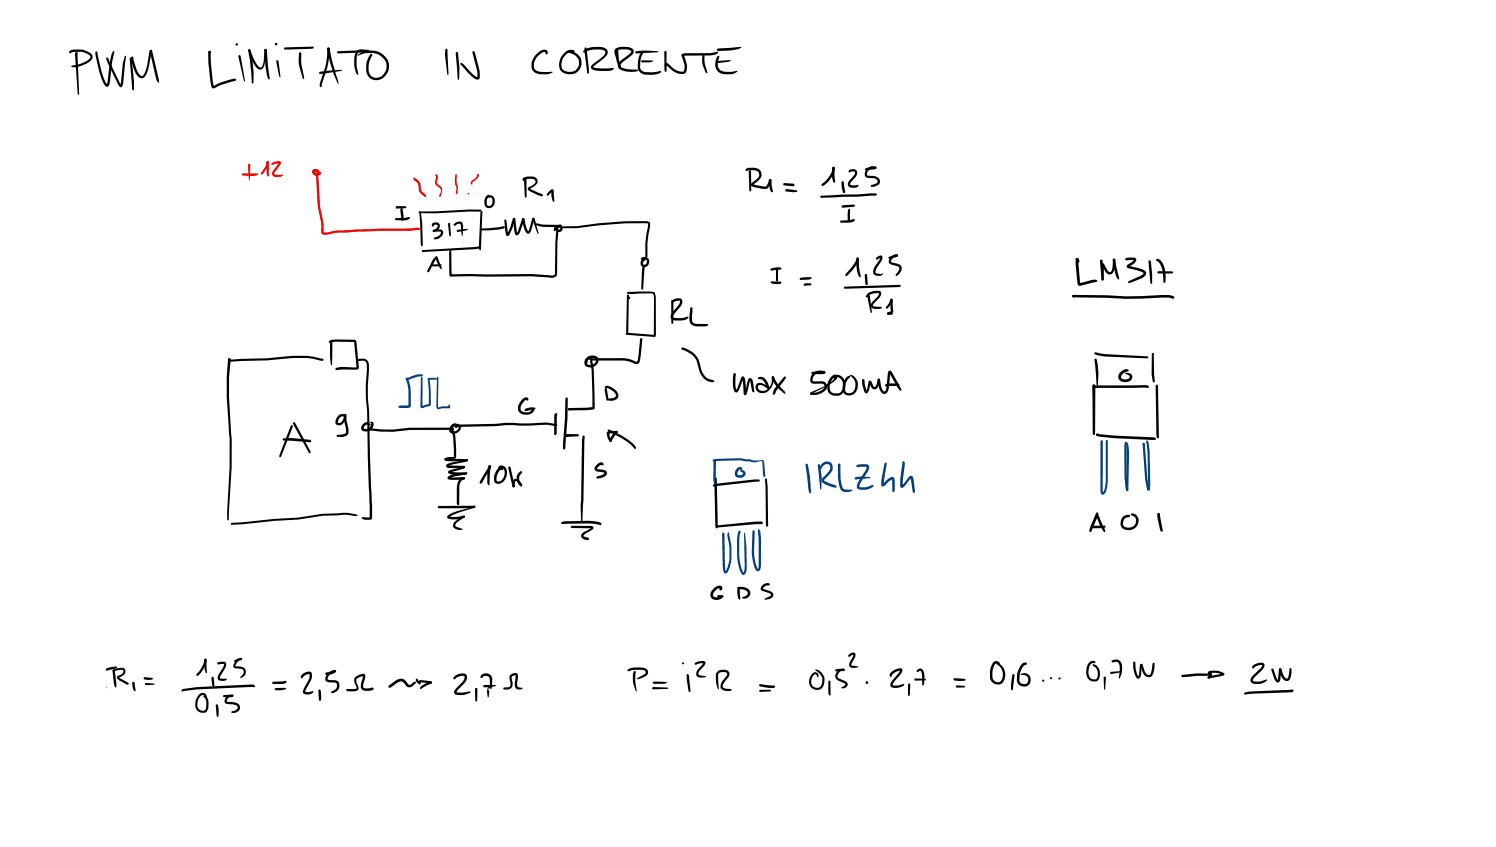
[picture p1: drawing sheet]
<svg xmlns="http://www.w3.org/2000/svg" width="449mm" height="254mm" viewBox="0 0 449 254" stroke-linecap="round" stroke-linejoin="round" font-family="sans-serif">
<g fill="#000">
<path d="M20.9 15.3l1.3-.4 2.1-.1a5.4 5.4 0 0 1 3.2 1.5 1.42 1.42 0 0 1-.5 2.1 7.9 7.9 0 0 1-5.5 1.7l-.2-.2 .2-.2a9.6 9.6 0 0 0 5.3-2.1l.3-.5-.1-.4-1.8-1-.9-.2-2.1 .1-1.2 .4-.3-.3zM22.7 15.7l.3-.1 .4 .3-.2 .3 .5 12-.2 .3-.2-.3-.8-11.9zM28.7 15.5l.2-.1 .3 .3a31.9 31.9 0 0 0 2.4 8.8l.6 .9h-.2l.3-.9 .7-6.1 .4-2 .7-1.1 .2 .2-.6 3-.8 6.6a.83 .83 0 0 1-.8 .9 .83 .83 0 0 1-.9-.8 24.5 24.5 0 0 1-2.6-9.4zM31.9 17.3l.5 .1 4 8.1-.3 .1 .7-6.7 .7-2.1 .3 .1-.8 8-.3 .9-.3 .3h-.4l-.6-.7-3.1-6.5-.5-1.3zM39 17.3l.2-.1 .3 .3 .7 6.9v2.4l-.3 .3-.3-.6zM39.4 17l.3-.1 .3 .3 .8 3.3 .8 1.6 1 .7 .6-.6a14.6 14.6 0 0 0 1.5-6.2l.2-.9 .4-.2 .3 .4-.2 .8a17 17 0 0 1-1.6 6.4l-.3 .4a1.32 1.32 0 0 1-2.2-.1l-.3-.3a10.6 10.6 0 0 1-1.7-4.6zM45 15l.4-.1 .2 .3 2.1 8.9-.1 .7-.7-1-2-8.5zM62.6 15.3l.5 .1 .1 .7-.5-.1zM62.7 15.3h.4l.1 .3-.2 .3-.5-.3zM62.5 15.4h.6l.1 .3a40.3 40.3 0 0 0 .9 10.1h-.1a15.9 15.9 0 0 1 6.1-2.2h.4l.3 .3-.6 .4a18.4 18.4 0 0 0-5.9 2.2h-.5l-.4-.5a38.2 38.2 0 0 1-1-10.3zM71.6 16.6l.2-.1 .4 .3 1.3 7.4-.2 .3-1.8-7.6zM74.5 14.8l.2-.1 .4 .3a29.6 29.6 0 0 1 .9 9.9l-.2 .2-.3-.3a46.3 46.3 0 0 0-1.1-9.8z"/>
<path d="M74.7 15l.5 .1a10.2 10.2 0 0 0 2.6 5l.6 .1 .5-.9 .4-4.4 .4-.2 .3 .3-.5 3.5-.5 1.8a1.12 1.12 0 0 1-1.9 .1 9.6 9.6 0 0 1-2.4-5.4zM79.4 14.8l.3-.1 .3 .3 .4 4.8 .5 3.8-.2 .2-.3-.2a21.4 21.4 0 0 1-1.1-8.5zM82.9 18.1l.3-.1 .3 .3 .6 4.4-.1 .5-.3-.4zM85.3 14.3l8.5-.3 .3 .3-.7 .3-7.9 .3-.2-.1zM89.8 15.7h.5l.1 .3a18.1 18.1 0 0 0 .9 7.4l-.3 .3-.2-.1a13.2 13.2 0 0 1-1.1-7.6zM98.3 14.4l.2-.1 .3 .2a58.7 58.7 0 0 0 2.8 10.4l-.3 .1a32.4 32.4 0 0 1-3.1-10.3zM101.2 15.5l9-.5 .6 .2-.4 .4-.6 .1-8.4 .3-.2-.1zM110.3 15.2l.2-.2 .2 .3-.2 .1zM107 15.3l1.2-.5 2.5 .2v.2l-.3 .2a2.34 2.34 0 0 0-2.1-.2l-.9 .7-.4 1.1a11 11 0 0 0 .4 5l-.1 .4-.3-.2a8.5 8.5 0 0 1-.4-6.2zM107.3 16.5a5.8 5.8 0 0 1 9.3 2.3 3.9 3.9 0 0 1-1.1 4.2 3.9 3.9 0 0 1-4.3 .6l-.5-.5a3.3 3.3 0 0 1-.9-2.2l.1-1.9 .3-1.1 .8-1.6 .3-.2 .4 .4a7 7 0 0 0-1 5.2 2.4 2.4 0 0 0 4.1 .9 3.8 3.8 0 0 0-1.7-6.4 7.3 7.3 0 0 0-5.7 .5zM133.7 14.7h.4l.1 .2 .3 7.4-.1 .2-.2-.2-.7-5.8zM136.8 15.7l.2-.1 .4 .3a34 34 0 0 1 .3 7.8l-.2 .3-.2-.3z"/>
<path d="M138.1 19l.9 .2 2.8 3 1.5 1-.2-2.2-1.4-5.2 .1-.4h.5l1.5 5.4 .1 2.4a.84 .84 0 0 1-.6 .7 .84 .84 0 0 1-.9-.3l-2.2-2-2-2.2zM160.9 16.3l1.1-1a1.27 1.27 0 0 1 1.3-.5 1.27 1.27 0 0 1 1 1l-.4 .5-.2-.1-.2-.6-.6 .1a4.9 4.9 0 0 0-2.7 3.2v1.5l.7 .8 1.2 .3h3.5v.3a6.5 6.5 0 0 1-4.8 .2 2.12 2.12 0 0 1-1.4-2 4.6 4.6 0 0 1 1.5-3.7zM169.2 16l1-.8 .7-.2h1.2l.3 .4-.1 .2a2.98 2.98 0 0 0-3.5 2.1 3.1 3.1 0 0 0-.1 3l.6 .5a3.6 3.6 0 0 0 3.1 .1 2.82 2.82 0 0 0 .8-4 5.6 5.6 0 0 0-2.7-1.6 3 3 0 0 1 3.7 1.9 3.5 3.5 0 0 1-1.7 4.4 3.5 3.5 0 0 1-4.6-1.3 4.6 4.6 0 0 1 1.3-4.7zM175 15.2l.4-.3a7.9 7.9 0 0 1 5.3-.7 1.52 1.52 0 0 1 1.6 1.7l-.2 .6-.8 .8-3.4 2.8 2.2 .4 3.9-.1 .2 .1-.8 .6-1 .2a10.6 10.6 0 0 1-4.5-.4 .84 .84 0 0 1-.6-.6 .84 .84 0 0 1 .3-.9l.3-.2a10.2 10.2 0 0 0 3.5-2.9l.2-.5-.2-.5-1.1-.4h-2.7l-2.4 .9-.3-.3zM175.4 14.3l.2-.1 .4 .3 .6 6v1.3l-.2 .3-.3-.3-.7-5.7zM184.8 14.6l.3-.1 .3 .3 .3 3.1 .5 2.5-.2 .3-.4-.3a13 13 0 0 1-.9-5.5zM190.6 15.4l2.7-.3 4.2 .4-6.6 .5-.3-.1zM192.4 18.2l3.5 .1-1.1 .4h-2.2l-.3-.3zM192.3 15.7l.3-.2 .3 .4a7.6 7.6 0 0 0-.8 4.8l.7 .6 .9 .3h2.7l1.7-.4 .2 .3-1.3 .8-3.4 .1a2.32 2.32 0 0 1-2.3-2.3l.3-2.7zM199.4 15.4h.5l.1 .2-.1 5.7-.3 .2-.3-.6zM210.8 16.3h.5v1.2a8.8 8.8 0 0 0 .8 3.9v.6l-.5-.4a7.3 7.3 0 0 1-.9-5.1zM215.1 18.4l3.3-.4 .8 .2-.7 .3-3.1 .4-.3-.1z"/>
<path d="M215.1 14.7l7.1-.6 .1 .3a17.4 17.4 0 0 1-6.9 .9l-.3-.1zM215.1 16.9l.3-.2 .4 .5a4.3 4.3 0 0 0-.4 3l.6 .8 1.1 .5h2.3l1.6-.3 .2 .2-1.3 .8-2.4 .1a3.1 3.1 0 0 1-2.7-4.5zM98.3 14.3l.5 .1 .1 .2a26.6 26.6 0 0 1-2.4 10.7v.6l-.3 .3-.3-.3v-.7a26.4 26.4 0 0 0 2.2-10.6zM95.8 21.6l1.8-.3 4.9-.4 .1 .2-.4 .2-6.1 .9-.3-.1zM184.6 14.7l1.1-.6h2.4a1.64 1.64 0 0 1 2 1.3l-.5 1.1-3.3 2.6-.2 .6 .3 .5a7.5 7.5 0 0 0 4.4 .7 .38 .38 0 0 1 .4-.1 .38 .38 0 0 1 .2 .3l-.1 .1a6.8 6.8 0 0 1-5.3-.4l-.6-.7a1.42 1.42 0 0 1 .4-1.5l3.3-2.7 .2-.6-1-.4-1.6-.1-1.7 .5 .1 1.5 1.1 3.6-.2 .2-.2-.2a6.3 6.3 0 0 0-1.1-3.4 1.99 1.99 0 0 1-.2-2.2zM185.8 20.2h.4v.4h-.4zM199.5 19l.4-.2 .4 .2a6.3 6.3 0 0 0 4.3 2.5l.6-.3 .1-1.4-.9-3.1 .2-.5 .9-.2 7.4-.1 2.4-.3v.3l-.5 .4-1.9 .3-7.9 .2 .1-.3 .9 2.6v1.9a1.3 1.3 0 0 1-1.4 1.2 7.8 7.8 0 0 1-4.8-2.7l.2-.2-.1 2.1-.3 .1-.2-.2zM192.3 77.3a1.48 1.48 0 0 1 2 .2 1.48 1.48 0 0 1 0 2 1.48 1.48 0 0 1-1.9 .2l-.3-.7a1.16 1.16 0 0 1 1.4-1.4v.5l-.4 .1-.2 .5 .2 .7 .7-.3 .2-.9-.6-.4h-1.1zM188.2 87.6l1.5-.1a20.9 20.9 0 0 1 6.2 0l.5 .3 .3 1.5v11.5l-.4 .2-8.5-.7v-.4l.3-.1 8.2 .6-.2 .2 .1-11.3-.4-1.2a19.4 19.4 0 0 0-6 .1l-1.5-.1zM188.2 88.4l.3 .1v.4h-.4zM188.1 88.5a.5 .5 0 0 1 .6 .6l-.1-.1h.2a.38 .38 0 0 1 .2 .4 .38 .38 0 0 1-.2 .3l-.5-.4zM188.1 88.6l.2-.2 .3 .3-.2 11.1-.3 .6-.3-.3 .2-.3-.2 .2z"/>
<path d="M192.8 80l.3-.3 .3 .4-.5 6.5-.3 .3-.3-.3 .3-5.6zM201.8 90l1-.5a1.59 1.59 0 0 1 1.6 .2l.3 .7-.2 .9-2.4 3-.2 .8 2.1 .3 2.2-.5 .3 .3-1.2 .8-2.7 .1a1.27 1.27 0 0 1-1.4-.7 1.27 1.27 0 0 1 .3-1.5l2-2.3 .5-1-.1-.4h-.8l-1.3 .5-.3-.3zM201.4 90h.5l.1 .3v6.5l-.3 .3-.3-.3zM207.2 92.3h.4v.4h-.4zM207.2 92.3h.4a2.58 2.58 0 0 1 0 2.1v1.8a1.17 1.17 0 0 0 1.2 .9h3.3l.3 .4-.2 .2-.8 .2h-2.6a1.89 1.89 0 0 1-2-1.6v-1.9zM68.5 107.5h.6l-.1 .9h-.4zM68.8 108l3.4-.4 7.9-.2 7.4-.7a26.4 26.4 0 0 1 9.3 .9l.3 .3-.5 .3a23.8 23.8 0 0 0-9-.8l-7.5 .7-7.8 .2-3.3 .3-.3-.3zM68.5 107.5h.6l.1 .3a109.1 109.1 0 0 0 .3 23.9v8.5l-.9 15.7-.2 .2-.2-.2-.1-2.4 .8-13.3a239.8 239.8 0 0 0-.9-21.1v-6.2zM98.7 102.3l.7-.4 1.5-.1 5.4 .1 .4 .1 .2 .6 .7 7.5-.1 .5-.6 .3-6 .1-.2-.1v-.5a10.1 10.1 0 0 1 5.5-.2l.8-.1-.7-7.5h-6.8a.57 .57 0 0 1-.9-.1zM99.1 102.1h.5l.1 .3-.1 7-.2 .1-.2-.1-.2-2.4zM107 107.8l1.9-.3a1.73 1.73 0 0 1 1.7 1.7l-.3 10.1 .4 4 .9 32-.4 .5-1.4 .1-.7-.1-.6-.5a1.03 1.03 0 0 1 1.3-.1l1.2-.1-.1 .2-.8-32-.4-4 .3-10a1.09 1.09 0 0 0-1.2-1.1l-1.5 .1-.2-.1zM169.7 119.4l.3-.2 .3 .3-.1 5.9-.6 9-.4 .4-.3-.4v-1.1z"/>
<path d="M177.5 107.5l9.6-.1 1.7 .3 2.3 .8 .4-1.8 .4-4.9 .4-.4 .4 .4-.8 6.4-.2 .6-.4 .3h-.8l-2.9-.9-9.8-.1-.3-.1zM204.5 104.3l.3-.1a6.6 6.6 0 0 1 5 4.4l.5 2.2a3.9 3.9 0 0 0 3.4 3.1l.7 .5-.2 .1a4.2 4.2 0 0 1-4.5-3.6l-.6-2.1a5.4 5.4 0 0 0-3.5-3.6l-1.2-.5zM220.1 112h.5l.1 .2-.1 3 .4 1.8h-.2l1.5-3.7a.49 .49 0 0 1 .5-.4 .49 .49 0 0 1 .5 .4 11.2 11.2 0 0 1 .5 4.5v.6h-.6l-.6-4.9h.4l-1.5 3.8a.71 .71 0 0 1-.9 .4 .71 .71 0 0 1-.5-.8l-.2-.9a8.7 8.7 0 0 1 .2-4zM224.6 113.5l.6-.1 .5 .6 .6 3.3-.3 .4-.3-.3-.8-3.4h.2l-.9 3.4-.4 .9-.3 .2-.3-.4zM227.4 113.2l.9-.2 .7 .2a4.5 4.5 0 0 1 1.7 2.9l-.1 .4h-.5l-1-2.1-.6-.6-1.1-.1zM227.1 115.1l.6-.3 .9 .1 2.1 1.3-.4 .4-1.3-.9a1.09 1.09 0 0 0-1.5 0l-.1 .8a1.68 1.68 0 0 0 2.7 .3 4.3 4.3 0 0 0 1.5-3.9h.5l.1 .3a4.3 4.3 0 0 1-3.2 4.7 1.77 1.77 0 0 1-2-.7 1.77 1.77 0 0 1 .1-2.1zM230.2 115.9l.4 .1-.1 .5h-.4zM231.6 112.9h.5v.6h-.5zM235.1 113h.6v.5l-2.7 3.5-.5 1.2-.4 .2-.2-.1-.1-.3 .5-1.5zM231.6 112.9l.6 .1 .9 1.9 2.3 2.6 .2 .5-.2 .1-.3-.2a6.1 6.1 0 0 1-2.6-2.5l-.6-1.1-.4-1.1zM243.1 117.7l.2-.1a19.1 19.1 0 0 0 6.8-3.8l.4-.7a3.5 3.5 0 0 0-1.5 4l.8 .7 1.4 .2a2.63 2.63 0 0 0 1.7-2.4 2.63 2.63 0 0 0-1.5-2.5l-.7 .1a.28 .28 0 0 1-.4 .3 .28 .28 0 0 1-.1-.5l.2-.3a1.74 1.74 0 0 1 2.7 .9 3.3 3.3 0 0 1-1.5 5h-1.5a2.23 2.23 0 0 1-2-2.4 3.4 3.4 0 0 1 2.5-3.9 .82 .82 0 0 1 .6 .7 .82 .82 0 0 1-.4 .9l-.3 .3a29.5 29.5 0 0 1-7 3.9l-.4 .1zM243.5 111.6l4-.2a.54 .54 0 0 1-.1 .6 .54 .54 0 0 1-.6 .2h-3.1l-.2-.1z"/>
<path d="M243.9 111.9l.7-.5a3.7 3.7 0 0 1 2.7-.1l.3 .3-.1 .3-.6-.1 .1 .2a2.52 2.52 0 0 0-2.1 .1l-.9 .9-.2 1.3 3.2 .1a1.57 1.57 0 0 1 .6 2.7 5 5 0 0 1-4.2 1.3l-.4-.4 .3-.3 .2 .1a4.8 4.8 0 0 0 3.6-1.3l.2-.8-.4-.6h-2.8a.98 .98 0 0 1-1.1-1.1l.3-1.2zM253.9 113.2l.8-.5 .4 .3a4.1 4.1 0 0 0-1.4 4.6 1.76 1.76 0 0 0 2.8-1.3l.1-1.2a4.3 4.3 0 0 0-1.6-2.6l.2-.1a2.99 2.99 0 0 1 2.1 2.8 3.4 3.4 0 0 1-1 2.9 2.01 2.01 0 0 1-2.2 .5 2.01 2.01 0 0 1-1.3-1.7 4.6 4.6 0 0 1 1.1-3.7zM258.7 113.8l.2-.2 .4 .4 .2 1.5 .5 1.9h-.3l.5-1 .3-1.8a.45 .45 0 0 1 .4-.5 .45 .45 0 0 1 .5 .3l.6 1.4 .4 .2 .4-.4 .5-1.9 .5-.1-.4 2.2a1.13 1.13 0 0 1-1 1 1.13 1.13 0 0 1-1.2-.9l-.5-1.1 .5-.1-.8 2.9a.59 .59 0 0 1-.6 .4 .59 .59 0 0 1-.5-.5l-.6-1.8zM263.4 113.6h.4l.1 .5-.5 .1zM263.4 113.7l.2-.1 .3 .2 .6 2.7 .5 .7 .4 .2 .5-1.3 .5-4.6a.55 .55 0 0 1 .5-.4 .55 .55 0 0 1 .6 .4l2.9 5.4-.3 .3-.3-.2-.6-.9-2.5-4.2 .4-.1-.7 5.4a1.23 1.23 0 0 1-1.3 1 1.23 1.23 0 0 1-1.1-1.2l-.5-1.3zM265.5 115.3l1.3-.3h2.7l.3 .4-.3 .3-3.7 .2-.2-.1zM84.9 131.5l2.5-.2 5.6 .6 .4 .4-.4 .3-7.9-.5-.2-.1zM87.2 127.7l.3-.3 .4 .5-3.6 9-.3 .2-.2-.2v-.4zM87.9 126.7l.6 .1 4.5 8.4 .1 .7-.5-.1-4.7-8.7zM101.6 124.6l.7-.4a1.22 1.22 0 0 1 1.3 .4l-.3 .4-.9-.1-.5 .4-.6 1.4 .5 .2a1.41 1.41 0 0 0 1.2-1.4l.3-1.3h.5a3.1 3.1 0 0 1-1.6 3.3 1.17 1.17 0 0 1-1.4-.4 1.17 1.17 0 0 1 0-1.5zM103.3 124.2l.2-.1 .4 .4 .6 5.3a1.77 1.77 0 0 1-1.8 1.3l-1.4-.1-.3-.3 .3-.3 1.8-.2 .7-.4v-1.3l-.5-2.2a2.56 2.56 0 0 1 0-2.1zM110.3 128.5h.3a41.8 41.8 0 0 0 12.2-.2l12.7-.1 .5 .2 .2 .3-.3 .3-13.1-.1a36.4 36.4 0 0 1-12.5 .1z"/>
<path d="M109 127.1a1.31 1.31 0 0 1 1.9-.1l.3 .4-.2 .2-.6-.3a1.2 1.2 0 0 0-1.3 .9l.1 .4 .8 .1a1.61 1.61 0 0 0 1.3-1.7l-.3-.4a.79 .79 0 0 1 1 .2 .79 .79 0 0 1 0 1 2.26 2.26 0 0 1-3.4 1.3l-.2-.3a1.46 1.46 0 0 1 .6-1.7zM133.4 137.5l6.6 .2 .4 .3-.4 .4-5.6-.1-.9-.3zM135.3 127.6l.3-.3a.66 .66 0 0 1 1-.3 .66 .66 0 0 1-.1 1.1l-.2-.1v-.5v.2a1.6 1.6 0 0 0-.8 1.4l.1 .1a1.22 1.22 0 0 0 1.4 0 1.22 1.22 0 0 0 .4-1.3l-.6-.2-.8 .2v.8l.4 1.2a22.1 22.1 0 0 1 .4 7.1l-.3 .6-1.8 .1-1 .4a.42 .42 0 0 1-.3-.5 .42 .42 0 0 1 .5-.4l2.2-.2a17.1 17.1 0 0 0-.6-7.3l-.2-.9a1.23 1.23 0 0 1 1-1.7h.8a1.3 1.3 0 0 1 1.2 1.1 1.3 1.3 0 0 1-.8 1.4 1.54 1.54 0 0 1-1.6 .5 1.54 1.54 0 0 1-1.2-1.3zM136.6 127.7l1.3-.4 10.8-.2a54.8 54.8 0 0 1 10-.1l5.6-.2 2.5 .3 .3 .3-.3 .4-3.3-.4-4.8 .2-7.1-.1-2.9 .3-10.8 .2-1.1 .3-.3-.4zM138.9 139.8l.5 .1v.4l-.6-.1zM134 139.3l1.9-.7 4.2-.9 .3 .3-.3 .4-4.1 .8-1.5 .6v-.2l4.6 .1 .4 .4-.4 .3-4.7-.1-.6-.4zM146.7 139.6h.5l.1 .3-.3 1.7-.2 3.9-.5-.1-.1-.5a12.5 12.5 0 0 1 .3-5.1zM166.5 124l.3-.1 .4 .3-.2 5.6-.2 .6-.2 .1-.4-.4 .1-5.4zM169.7 130.3l3.6-.1 .3 .3-.3 .4-3.3 .1-.4-.4zM169.7 130.4h.6v.5h-.6zM170.5 122.5h.5v.5h-.4zM176 107.2a2.08 2.08 0 0 1 3.5 .7 2.45 2.45 0 0 1-1.4 2.1 2.45 2.45 0 0 1-2.6-.4 1.44 1.44 0 0 1 .1-2 1.44 1.44 0 0 1 2 0l.5 3.4 .2 11.5-.4 .3-1.8 .2h-5.6l-.1-.3 .4-.3 7-.3-.1 .2-.2-11.3-.6-3.2-.5 .1-.3 .5-.1 .6 .4 .3a1.78 1.78 0 0 0 2.4-1v-.5a1.52 1.52 0 0 0-2.6 .7l-.1 .5a.88 .88 0 0 1-.7-.7 .88 .88 0 0 1 .5-.9z"/>
<path d="M174.8 130.7h.5l.1 .2-.4 19.1-.3 6.7-.2 .2-.2-.2-.1-5 .4-19.6zM69.3 156.9l12.9-1.3 7.2-.4 7.3-1.1 4.5-.2a12.1 12.1 0 0 1 5.9 .5l.2 .1-.5 .3a13 13 0 0 0-5.6-.3l-4.4 .2-7.4 1.1-7.2 .4-9.3 1-3.4 .2-.2-.1zM131.4 151.8l10.8-.2 .4 .4-.3 .3-1.1 .1h-9.5l-.3-.1zM137.9 143.7l1.2-.6 .4 .3-1.1 .8-.5 .9-.2 6.1-.3 .3-.4-.6v-4.9l.4-1.5zM136.5 156.4l2.5-1.7h.4v.4l-2.3 1.5-.5 .9 .3 .5 1.9 .7-1.7 .1a1.32 1.32 0 0 1-1.2-1 1.32 1.32 0 0 1 .6-1.4zM138.9 143.2h.5v.4l-.5 .1zM134.5 141.3l4.6-1.6 .4 .4-.5 .4-4 1.3v-.4l2.1 .3 2.8-.1 .3 .4-.2 .2a9.2 9.2 0 0 1-4.6 .1 .81 .81 0 0 1-.9-1zM134.4 142.9l1.9-.7 3.6-.6 .3 .4-.3 .3-3.5 .5-1.5 .6-.1-.3h4.4l.3 .3-.4 .4h-4.2l-.6-.3zM142 151.7h.4l.1 .5-.4 .1zM134.4 154.6l.2-.2a16 16 0 0 1 5.8-2l1.9-.7 .3 .3-.3 .3a26 26 0 0 0-7.3 2.6l-.2 .2-.1-.2 2.3 .1 2.1-.4 .4 .3-.3 .3a7.2 7.2 0 0 1-4.6 .4l-.5-.5zM146.7 139.6h.5l-.1 .8-2.5 4.5-.6 .1-.1-.5zM150.4 140.3l.2-.1 .3 .3v.4h-.5z"/>
<path d="M149.7 139.9a1.58 1.58 0 0 1 1.7 0 1.58 1.58 0 0 1 .7 1.5 3 3 0 0 1-2.5 3.7 1.2 1.2 0 0 1-1.4-1.5 3.3 3.3 0 0 1 1.7-3.4h.2a.45 .45 0 0 1 .7 .1 .45 .45 0 0 1-.2 .6l-.8 .3a3.7 3.7 0 0 0-.8 3l.4 .2a2.46 2.46 0 0 0 1.4-4l-.7-.2-.5 .2-.2-.2zM152.5 140l.3-.1 .4 .3 1.2 5.5-.3 .5-.4-.3-1.3-5.6zM154.2 143.8a1.01 1.01 0 0 1 1.4 .1l.9 1.2 .1 .6-.5 .1v-.4l-.1 .1-.9-1.1-.4-.2-.3 1.7-.3 .3-.4-.4 .2-1.3zM155.8 141.6l.5-.3 .3 .3-.7 1.1-.2 .6a2.26 2.26 0 0 0 .7 1.9l.2 .6-.3 .1-.4-.3a3.4 3.4 0 0 1-.8-2.9zM168.4 156.6l.9-.3 7.3-.1 2.9 .3 .6 .2 .3 .4-.2 .4-.3-.4v.3l-3.3-.4-8 .2-.2-.1zM171.3 157.8l6-.1a.63 .63 0 0 1 .7 .6 .63 .63 0 0 1-.5 .7l-2.4 1.5 .1 .3 1.2 .4 .3 .4-.4 .4-.8-.2a1.2 1.2 0 0 1-1.2-1.1 1.2 1.2 0 0 1 1-1.2l2.1-1.2v.1l-5.9-.1-.3-.3z"/>
<circle cx="79.7" cy="15" r=".35"/>
<circle cx="98.5" cy="14.6" r=".36"/>
<circle cx="223.5" cy="118.1" r=".36"/>
<circle cx="133.7" cy="137.7" r=".34"/>
<circle cx="136.8" cy="127.9" r=".34"/>
<circle cx="146.9" cy="139.9" r=".39"/>
<circle cx="170" cy="130.6" r=".38"/>
<circle cx="170.8" cy="122.7" r=".35"/>
<circle cx="139.2" cy="154.9" r=".29"/>
<circle cx="154.1" cy="145.8" r=".34"/>
</g>
<g fill="#000">
<path d="M70.7 13.3l.3-.2 .4 .2-.4 .3z" fill-rule="evenodd"/>
<path d="M82.4 13.1l.4-.2 .2 .4-.4 .1z" fill-rule="evenodd"/>
<path d="M82.5 13l.5-.1-.3 .7z" fill-rule="evenodd"/>
<circle cx="71" cy="13.3" r=".34"/>
<circle cx="82.9" cy="13.2" r=".38"/>
</g>
<g fill="#004080">
<path d="M121.8 113.4l.5 .1 .3 .7a18.1 18.1 0 0 1 .6 7.4l-.2 .5-.8 .3-2.3-.1-.4-.3 .4-.4h2.6a16.6 16.6 0 0 0-.5-7.2l-.3-.7z"/>
<path d="M121.8 113.4l3.4-1.1 1.3-.1 .4 .4-.3 .2-1.7 .3-2.4 .8h-.7z"/>
<path d="M126.3 113.1h.3l.1 .2v8.7l-.2-.2 2.2-.6-.1-4.4-.3-3.3 .4-.2h1.8l.4 .2 .4-.4 .2 .2-.7 .6h-2.1l.1-.3 .1 .2a22.7 22.7 0 0 1 .3 7.1l-.3 .8-2 .7a.52 .52 0 0 1-.8-.4z"/>
<path d="M131.1 113.3l.2-.2 .2 .2-.2 .2z"/>
<path d="M131.3 113.1l.2 .3-.1 8.8 1.2-.3 2.1-.1-.3 .2 .3-.8 .4 .7-.4 .6h-2.1l-.7 .2a.6 .6 0 0 1-1-.5l.2-8.8z"/>
</g>
<g fill="#000">
<path d="M322.8 77.5l.3-.2 .3 .2 .4 .8-.1 .3-.3 .2-.3-.3-.4-.7zM322.7 77.6l.4-.3 .4 .5 .6 7.2-.3-.1 1-.2a6.3 6.3 0 0 1 4.1-.7h.2v.4l-.6 .2-4.4 1.1-.6-.1-.4-1-.5-5.3zM330.1 78l.2-.2 .4 .4 .4 5.5-.4 .4-.3-.3zM330.6 79.1h.5l1.1 2 .8 .5 .6-.9 .2-2.8 .4-.3 .3 .4a5.6 5.6 0 0 1-.7 3.8 1.2 1.2 0 0 1-2 0l-1.2-2.2zM333.9 77.7l.5-.1v.6l-.4 .1zM333.9 77.7h.5l.1 .2 1.2 5.7-.2 .2-.3-.2a11.9 11.9 0 0 1-1.4-5.6zM337.6 77.5l2.3-.3a.81 .81 0 0 1 .9 .5 .81 .81 0 0 1-.4 1.1l-1.8 1.2v-.3l.1 .1a12 12 0 0 1 4.5 1.3 1.03 1.03 0 0 1 .6 .9 1.03 1.03 0 0 1-.6 .9l-.7 .6-4 1.4-.2-.2 .4-.5 3.4-1.5 .9-.7-1.8-.9-2.6-.6a.63 .63 0 0 1-.7-.6 .63 .63 0 0 1 .5-.7l1.3-.7 .4-.6 .1 .1-2.3 .1-.3-.1zM344.6 78.2l.2-.1 .4 .3 .4 3.8v2.7l-.3 .3-.3-.5zM346.9 77.7l.9 .1a4.6 4.6 0 0 1 1.8 3.8 5.5 5.5 0 0 1-.1 3.2h-.5v-.2a8.6 8.6 0 0 0-1.4-5.9l-.6-.4zM321.7 88.5h10.3a147.9 147.9 0 0 0 18.5 0l1.5 .3 .3 .4-.4 .4-1.4-.4a145.4 145.4 0 0 1-18.6 .1l-10-.1-.2-.2zM330.5 79.2l.3-.2 .4 .4-.2 4.4-.3 .3-.3-.3zM330.5 83.6h.5v.4h-.5z"/>
<path d="M347.2 81.4h4.4l.3 .3-.3 .3h-4.1l-.4-.3zM182.3 128.9l.2-.1a22 22 0 0 1 7.6 4.5l.7 .9-.1 .4-.5-.1-.6-.7a19.6 19.6 0 0 0-7.2-4.4zM182.2 129.6l.3-.1 .3 .3 .1 1.3 .5 1h-.2l.3 .2-.3 .2-.3-.1a3 3 0 0 1-.7-2.8zM182.1 129.6l2.7-.4 .5 .4-.4 .3h-2.4l1 2.3-.2 .3-1.2-2zM183.1 132.2l.2-.1 .1 .3-.2 .1zM184.7 129.3l.2-.1 .4 .2-.1 .4-.3 .1-.3-.2zM184.3 129.7l.6-.5 .4 .4-1.9 2.7-.5 .1-.1-.3 .6-1.3zM214 145.3l12.4-1.5h1.2l.3 .3-.3 .3-13.4 1.6-.4-.4zM214.4 143.3l.2-.2 .4 .4 .3 14.6-.3 .4-.3-.1-.1-.7zM214.9 157.7l11.7-1.3h1.8l.4 .4-.4 .4h-1.7l-11.5 1-.3-.1zM215 157.6l.5 .1-.3 .5-.4-.3zM214.8 157.8l.3-.2 .3 .3-.3 .3z"/>
<path d="M229.6 143.5h.3l.1 .2 .3 2.3 .1 11.6-.3 .4-.3-.3z"/>
<circle cx="323.1" cy="77.8" r=".43"/>
<circle cx="330.8" cy="79.4" r=".36"/>
<circle cx="322" cy="88.8" r=".41"/>
</g>
<g fill="#004080">
<path d="M214.2 138.3l.5 .1v.5l-.5-.1z"/>
<path d="M214.2 138.3l.4-.1 .1 .6h-.5z"/>
<path d="M214.2 138.3l.2-.1 .4 .3-.1 5.9-.2 .6-.5-.5v-.7z"/>
<path d="M214 137.8l.9-.2 7-.2 4.4 .7 2.5-.1 .4 .9 .4 3.8-.3 .3-.4-.7-.3-4h-.8a3.6 3.6 0 0 1-2.9 .1l-3-.4-7.9 .3-.3-.2z"/>
<path d="M221.1 140.5a.94 .94 0 0 1 1.5 0l-.1 .3-.2 .2-.4-.3 .2 .2-.5 .2-.4 .6v.6l1.2 .2 .5-.5-.3-.3a.45 .45 0 0 1-.5-.3 .45 .45 0 0 1 .3-.6 .45 .45 0 0 1 .5 .2 1.19 1.19 0 0 1 .7 1.5 1.19 1.19 0 0 1-1.4 .8l-.8-.1a1.47 1.47 0 0 1-1.1-1.1 1.47 1.47 0 0 1 .7-1.5z"/>
<path d="M216.7 159.8l.2-.1 .4 .4 .2 9.7 .2 1.6v-.1a5.6 5.6 0 0 0 1.1-3.9 21.5 21.5 0 0 0-.6-6.9v-.7l.3-.2 .2 .2a20.5 20.5 0 0 1 .1 10.5l-.4 1a.69 .69 0 0 1-.6 .7 .69 .69 0 0 1-.7-.5l-.3-1.7z"/>
<path d="M221.5 159.3l.3-.2 .4 .3-.4 1.3a26.7 26.7 0 0 0 .4 9.1l.9 2h-.2l.3-.5 .2-1.4-.2-10 .1-.2a43.3 43.3 0 0 1 .6 11.4 .91 .91 0 0 1-.4 1.1 .91 .91 0 0 1-1.1-.1l-.6-1.3a22.4 22.4 0 0 1-.7-9.1z"/>
<path d="M225.8 159.1h.5l.1 .3a22.6 22.6 0 0 0 .5 10.3l.5 .9 .2-.9-.1-8.3-.2-2.1 .2-.6 .5 .5 .3 2.2v8.3l-.2 1a.83 .83 0 0 1-1 .6 .83 .83 0 0 1-.7-.9 14.5 14.5 0 0 1-.9-5z"/>
<path d="M241.7 139.1l.3-.1 .3 .3 .6 3.5 .4 4.8-.3 .3-.3-.3-.2-.9z"/>
<path d="M245.4 139.3h.5a20.2 20.2 0 0 1 .4 7.4l-.1 .1-.2-.1-.7-6.8z"/>
<path d="M246.5 139.1a1.87 1.87 0 0 1 2.7-.4 1.87 1.87 0 0 1 .3 2.7l-2.3 2.6 1.1 .7 2.4 .8 .3 .4-.1 .3a7.1 7.1 0 0 1-4.1-1.4l-.1-.1a.97 .97 0 0 1 .1-1.5l1.7-1.7 .5-1.1a1.15 1.15 0 0 0-.8-1.3 1.15 1.15 0 0 0-1.4 .7l-.4 .7-.4 .1-.1-.3z"/>
<path d="M251.5 139.1l.2-.1 .4 .4a18 18 0 0 0 .5 6.5l.7 .8 2.3 .1 .1 .3a3.2 3.2 0 0 1-2.4 .4l-.9-.4-.5-1a19 19 0 0 1-.6-6.7z"/>
<path d="M256.9 139.5a3.2 3.2 0 0 1 2.6-.3h.3a.97 .97 0 0 1 .8 1.5l-2.5 4.2-.4 1.1 .3 .1a5 5 0 0 0 3.4-.6l.3-.1 .3 .3a4.5 4.5 0 0 1-4.4 1l-.6-.6 .2-1.1 2.5-3.9 .2-1.1-2.7 .1-.3-.1z"/>
<path d="M256.5 143.1h.2a7.5 7.5 0 0 1 4.2 0l.2 .1-.1 .2-4.3 .4-.4-.3z"/>
<path d="M265.4 138.8h.5l.1 .3-.9 6.3-.3-.3 2.2-1.9a.77 .77 0 0 1 .9-.1 .77 .77 0 0 1 .4 .7 6.2 6.2 0 0 1-.1 3.7l-.5-.1-.1-.2-.1-3.5-2.3 2-.4 .2-.4-.3v-1.5z"/>
<path d="M270.8 138.4h.5l.1 .9-.6 4.3v2.2l-.3-.2 2.2-2.6 .4-.3 .5 .1 .5 1.3 .3 3.1v.5l-.3 .1-.4-.5-.6-3.9h.2l-2.4 2.8-.5 .1-.3-.3-.1-2.5z"/>
</g>
<g fill="#000">
<path d="M156.7 119.7a.98 .98 0 0 1 .9-.5 .98 .98 0 0 1 .9 .6l-.3 .4-.4-.5 .1 .2-.6 .4a2.88 2.88 0 0 0-1.1 2.5l.7 .7 1.2 .1h.6l1-.9 .1 .2-.9-.1-1.2 .5-.3-.3a2.82 2.82 0 0 1 2.4-.7 .68 .68 0 0 1 .6 .6 .68 .68 0 0 1-.5 .7 2.22 2.22 0 0 1-1.8 .8l-.8-.1a1.97 1.97 0 0 1-1.7-3zM181.5 115.9l.3-.2a4.5 4.5 0 0 1 3.5 2.2l.2 .9a1.65 1.65 0 0 1-1.7 1.3h-1.3l-.3-.3a1.29 1.29 0 0 1 1.5-.4l1-.5-.1-.9-1.2-1-1.5-.6 .1-.2-.3 .4-.2-.2zM181.5 116.5l.2-.1 .4 .4 .4 2.8-.3 .6-.3-.5-.5-2.6zM327.8 115.4h.6l.2 .3-.3 2.3-.2 .3-.3-.3zM328.1 115.7l15.3-.2a.78 .78 0 0 1 1.1 .8h-16.3l-.3-.3zM328 115.7h.4l.2 .6h-.6zM327.8 115.4h.6l.2 .3-.1 14.4-.4 .4-.3-.4zM328.3 105.7l3.1 .5 12.7 .7 .3 .3-.3 .3-12.7-.6-2.9-.6-.3-.3zM328.4 107.6l.2-.1 .4 .3a19.8 19.8 0 0 1 .3 7.7l-.2 .2-.2-.2zM336.1 111.6l.6-.5a1.25 1.25 0 0 1 1.9 0l-.2 .3a2.53 2.53 0 0 0-2.1 1.5l.2 .6a2.16 2.16 0 0 0 2 0l.3-.7-1.4-.8a1.36 1.36 0 0 1 1.7 0 1.36 1.36 0 0 1 .4 1.7 2.56 2.56 0 0 1-3.8 .2 1.67 1.67 0 0 1 .4-2.3zM345.6 105.9h.2l.3 .2 .3 8.3-.3 .3-.4-.6-.3-1.9zM346.7 115.4l.3-.1 .3 .4 .4 15.4-.4 .4-.4-.4v-.6z"/>
<path d="M157.5 122.7l.1-.1a2.9 2.9 0 0 1 2.9-.3l.2 .1-.3 .3-2.6 .6-.3-.1zM157.4 122.9l.3-.3 .3 .5-.3 .2zM179 139.4a1.19 1.19 0 0 1 1-.8 1.19 1.19 0 0 1 1.1 .6l-.4 .4-.4-.2-.4 .2-.8 1 2 .3a1.09 1.09 0 0 1 1 1.1 1.09 1.09 0 0 1-1 1.1l-2.1 .3-.1-.4 1.8-.6 .6-.5-.4-.3-1.6-.2a.97 .97 0 0 1-1-.6 .97 .97 0 0 1 .4-1.1zM328.9 130.1l5.4 .5 11.8 .5 .7 .5-.1 .2-.6 .2-11.9-.6-4.4-.4-.9-.3zM328.9 130.2l.4-.1 .1 .5h-.5zM215.3 178.6l1.4-.1 .3 .3-.3 .4-1.2-.1h-.2zM214.4 176.2a1.38 1.38 0 0 1 2.2-.1v.5a.56 .56 0 0 1-.7 .4v-.7l-1 .5-.9 1.1v.9a1.41 1.41 0 0 0 1.8 .1l.7-.3 .4 .3a2.45 2.45 0 0 1-3.4 .5 1.74 1.74 0 0 1 0-2.3zM221.3 176.2a3.4 3.4 0 0 1 3.3 .6 1.66 1.66 0 0 1 .3 1.8 1.66 1.66 0 0 1-1.6 1l-.8-.4 1.6-.8 .2-.6-.3-.6a3.4 3.4 0 0 0-2.4-.5l-.3-.1zM221.3 176.1l.3-.2 .4 .4-.2 .3 .1-.2 .2 2.9-.2 .5-.4-.4-.3-.9zM228.8 175.5l.5-.4a1.35 1.35 0 0 1 1.6 .1l-.3 .4-1.1 .2-.7 .7 2.6 1a1.14 1.14 0 0 1 .6 1.2 1.14 1.14 0 0 1-1.1 .9l-1.4 .3-.2-.2 1.8-1.1 .2-.3-2.6-1.1a.95 .95 0 0 1-.6-.9 .95 .95 0 0 1 .7-.8z"/>
<circle cx="328.2" cy="116" r=".36"/>
<circle cx="329.1" cy="130.4" r=".34"/>
<circle cx="215.5" cy="178.8" r=".32"/>
</g>
<g fill="#000">
<path d="M345.6 106l.3-.1 .1 .3h-.5z" fill-rule="evenodd"/>
<path d="M345.5 106.2l.3-.2 .2 .2-.2 .2z" fill-rule="evenodd"/>
<circle cx="345.8" cy="106.2" r=".25"/>
</g>
<g fill="#004080">
<path d="M330.2 132.1h.5l.1 .3 .1 15.4 .6-1.8 .2-1.7v-12.1l.3-.3 .3 .3v12.1l-.6 3.1a.79 .79 0 0 1-.5 .9 .79 .79 0 0 1-1-.4z"/>
<path d="M337.5 132.5l.5 .1 .1 .2-.1 10.4 .4 3.8-.3 .3-.3-.2-.2-.8-.3-3.1-.1-9.5z"/>
<path d="M337.9 146.7h.3l.1 .5-.3 .1z"/>
<path d="M338 132.6l.5 1 .2 2-.2 11.3-.4 .4-.3-.3 .2-11.4-.1-2.7z"/>
<path d="M342.8 132.9l.2-.1 .4 .3 .8 10.7 .6 3-.3 .3-.4-.5-.6-2.8z"/>
<path d="M343.8 132.2l.4-.1 .3 .4 .3 2.8 .2 9.8-.1 1.7-.4 .3-.3-.3 .2-1.7-.2-9.8z"/>
<circle cx="343.1" cy="133.1" r=".34"/>
<circle cx="344.5" cy="146.8" r=".33"/>
</g>
<g fill="#000">
<path d="M125.6 63.5l15.2-.7 3.3 .1 .3 .3-.3 .3-3.3-.1-9.9 .6-5.1-.1-.2-.1zM125.8 63.5l.2-.3 .2 .2 .4 3.5 .2 6.6-.2 .4-.4-.4zM126.7 75.1h.4v.4h-.4zM126.8 75l16.9-1.1 .4 .3-.3 .3-1.2 .2-15.7 .9-.3-.3zM126.7 75.1h.4l.1 .4h-.5zM144.2 63.5l.3-.3 .3 .3-.5 11.4-.2 .2-.4-.4-.1-.7zM327.7 157.8l3.6-.2 .3 .3-.2 .4-.6 .1h-2.9l-.2-.1zM328.8 154.2l.3-.1 .3 .2 2 4.4 .2 .7-.3 .2-.3-.2a10.1 10.1 0 0 1-2.2-4.8zM328.9 153.7l.5 .1 .1 .2-.3 1-1.8 4.3-.3 .3-.4-.4 .3-1.2zM336.8 155l.6-.4a1.23 1.23 0 0 1 1.6 .2l-.1 .2-.6 .1a1.35 1.35 0 0 0-1.3 1.1v1.4a2.11 2.11 0 0 0 2.9 .3 2.11 2.11 0 0 0 .3-3l-1-.4a.59 .59 0 0 1 .4-.6 .59 .59 0 0 1 .7 .2 2.59 2.59 0 0 1 1.2 3 2.59 2.59 0 0 1-2.6 1.9 2.24 2.24 0 0 1-2.6-1 2.24 2.24 0 0 1 .3-2.7zM347.3 153.9l.2-.1 .4 .4 .9 5-.4 .3-.4-.6-.8-3.7z"/>
<circle cx="347.6" cy="154.2" r=".38"/>
</g>
<g fill="#f00">
<path d="M93.9 50.9a1.16 1.16 0 0 1 1.5-.1 1.16 1.16 0 0 1 .3 1.5 1.05 1.05 0 0 1-1.7 0 1.05 1.05 0 0 1 .4-1.6l.6 .2 .2 .3-.3 .4-.4-.1 .1 .3 .5 .1v-.4l-.7-.1 .2 .4 .8 .1 .6-.3a.59 .59 0 0 1 .2 .7 .59 .59 0 0 1-.7 .3 1.29 1.29 0 0 1-1.4-.2 1.29 1.29 0 0 1-.4-1.3z"/>
<path d="M74.5 49.2l.2-.1 .4 .3-.1 4.5-.2 .2-.1-.2z"/>
<path d="M72.6 52.1l4.6-.1 .3 .3-.2 .2a8.1 8.1 0 0 1-4.5 .1l-.2-.3z"/>
<path d="M80 48.3h.5l.1 .3-.2 1-1.8 2.8-.3-.4 1.4-2.2z"/>
<path d="M80 48.3l.3-.1 .3 .4 .1 4-.3 .3-.3-.3-.2-1z"/>
<path d="M81.6 48.9l1.5-.5 1.1 .1-.1 .7-1.9 2.9 .4 .3 2.3 .1a2.47 2.47 0 0 1-2.6 .5 .91 .91 0 0 1-.7-1.3l2-2.9 .2 .2-2.1 .5-.3-.3z"/>
<path d="M95 51.7h.4l.1 .2a51.5 51.5 0 0 0 1.4 14.1l.2 1.3-.1 2.4h1.2a18.1 18.1 0 0 1 6.2-.7l9-.4 9.6-.1 2.7-.2 .3 .3-.3 .4-2.6 .2h-9.7l-9 .5a17.9 17.9 0 0 0-6.1 .6l-1.7-.1-.2-1.6a14.2 14.2 0 0 0-1-6l-.6-9.7z"/>
</g>
<g fill="#000">
<path d="M145.9 58.7a.58 .58 0 0 1 .9-.3 .58 .58 0 0 1 0 1l-.3-.4 .1 .1-.4 .4-.2 .7 .1 1.2 .5 .3 .7-.1 .4-.6v-1.2l-.5-.6a.3 .3 0 0 1-.4-.3 .3 .3 0 0 1 .4-.3 1.38 1.38 0 0 1 1.2 1.4l-.1 1.3a1.51 1.51 0 0 1-1.5 1.1 1.51 1.51 0 0 1-1.5-1.1l.1-1.5zM156.9 53.4l1.1-.4 1.6-.1a1.44 1.44 0 0 1 1.5 .8 1.44 1.44 0 0 1-.3 1.7l-1.9 1.3v-.2l3.7 1.7 .3 .3-.1 .3h-.6l-3.3-1.5a.63 .63 0 0 1-.6-.5 .63 .63 0 0 1 .3-.6l1.8-1.2 .2-.4-.1-.5-.7-.4-1.5-.1-.9 .3-.4 .4-.3-.4zM157.4 53.5h.5l.1 .2v5.3l-.3 .3-.3-.3-.2-4.6zM164.8 57.3l.8-.6 .4 .4-1.5 1.5h-.4l-.1-.4zM165.5 57l.2-.1 .4 .3 .2 3.1-.2 .2-.4-.3-.3-1.3zM223.7 50.7l.6-.3 1.8-.1a2.06 2.06 0 0 1 2 .9 2.06 2.06 0 0 1-.1 2.3l-2.1 1.9-.1-.2 4 .7 .9-2 .3-.2 .3 .5-.9 2.2-.6 .3-1.3-.1-2.7-.6a.6 .6 0 0 1-.6-.5 .6 .6 0 0 1 .3-.7 3.7 3.7 0 0 0 2.2-2v-.7a1.37 1.37 0 0 0-1.6-1.1l-1.5 .1-.7 .2-.3-.3zM224.7 51.1l.2-.1 .4 .4v5.7l-.3 .3-.2-.3zM230.7 53.8h.5l.1 .6h-.5zM230.7 53.8l.3-.1 .4 .4 .5 3.3-.3 .3a3.9 3.9 0 0 1-1-3.5zM235 55l3 .1 .3 .4-.3 .4-2.8-.3-.3-.3zM235.6 56.8l2.4 .1 .9 .2 .3 .2-.2 .2-1 .2-2.2-.3-.3-.3zM246.3 58.7l15-.7h1.4l.3 .4-.3 .3-5.4 .3-10.9 .3-.3-.3z"/>
<path d="M246.2 58.8h.5v.4h-.6zM249.8 50.1h.5l.1 .2a6.8 6.8 0 0 1-3.6 5.4h-.3l.1-.6a7 7 0 0 0 3.1-4.7zM249.8 50.1h.4l.1 .6h-.4zM249.7 50.2l.3-.2 .4 .4-.1 2.3 .3 1.8-.1 .2h-.5a8.5 8.5 0 0 1-.3-4.4zM252.5 54.4l.3-.1 .3 .3 .4 2.9-.1 .3-.4 .1a5.6 5.6 0 0 1-.6-3.2zM254.7 51.1a1.5 1.5 0 0 1 2.4 .4l-.2 1.2-1.6 1.8-.3 .7 .2 .3 .7 .1 1.2-.2a.45 .45 0 0 1 .3 .6 .45 .45 0 0 1-.6 .2h-1.9a1.11 1.11 0 0 1-.3-1.9l1.6-1.8 .2-.7v-.3l-.4-.1-1.4 .3zM259.6 50.5l3.2-.4a.54 .54 0 0 1-.1 .5 .54 .54 0 0 1-.6 .2l-2.4 .3-.3-.3zM260.1 50.6a2.21 2.21 0 0 1 2.6-.6l.1 .5h-1.3l-.7 .4a1.41 1.41 0 0 0-.7 1.6l1.8 .3a1.68 1.68 0 0 1 1.9 2.2l-1.1 .8-1.5 .2v-.4l1.7-.6 .4-.7a1.42 1.42 0 0 0-1.4-.9h-1.4a1.32 1.32 0 0 1-1.2-1 1.32 1.32 0 0 1 .5-1.4zM118.5 65.5l4.2-.4 .3 .3-.4 .3-1.2 .4-2.6-.1-.3-.1zM118.8 62l2.8-.2 .3 .3-.5 .4h-2.3l-.3-.1zM120.2 62.5h.5l.1 .2 .3 3.2-.4 .3-.3-.3-.3-2.7zM129.8 67a1.62 1.62 0 0 1 1.8-.1l.1 .1a1.34 1.34 0 0 1-.5 2l-.9 .5-.4-.1-.1-.4 1.1-.6 .4-.7-.2-.3h-.5l-.4 .1-.2 .4h-.4z"/>
<path d="M129.4 79.4l2.4-.1 .7 .2-.7 .4h-2.2l-.2-.1zM129.8 69l2.2-.2a1.12 1.12 0 0 1 .9 .8 1.12 1.12 0 0 1-.4 1.2l-1.2 .8-1.1 .1v-.5l.2 .2v-.2l1.2-.5 .5-.5 .1-.5-.2-.3-1.9 .1-.2-.1zM130.2 77.4h.4l.1 .3-2 3.8-.4 .1-.1-.4zM130.6 77a.44 .44 0 0 1 .7 .3l1.1 2.6 .1 .7-.1 .2-1.3-2.1-.5-1.5zM134.5 66.9l.2-.1 .3 .3 .3 3.3-.2 .5-.4-.5zM134.9 75.1l.2-.2 .3 .2 .1 7.4-.2-.2 24.3-.1 6.1 .5 .8-.3 .1-9.6 .2-3.4 .4-.6 .3 .6-.3 3.4-.1 9.1-.3 1-1 .4-6.2-.4h-24.5l-.3-.2-.1-1.2zM136.2 67.2l.4-.3a1.31 1.31 0 0 1 1.5-.5 1.31 1.31 0 0 1 .8 1.4l-.3 3-.5-3.7-.8 .1-1 .5-.3-.3zM137 69l2.7-.4 .7 .2-.6 .3-2.5 .4h-.2zM144.2 68.6l6.9-.8 .4 .3-.3 .4a19 19 0 0 1-6.9 .6zM151.4 65.9l.2-.1 .3 .3 .6 4.2-.4-.2 1-2 .8-2.6 .5-.1 .1 .3-.2 .3 .2-.1a9.5 9.5 0 0 1-1.8 4.6l-.3 .3a.5 .5 0 0 1-.7-.6zM153.9 65.4l.3-.1 .4 .4 .6 4.3-.3-.1 .4-.5 1.3-3.7 .3-.3 .3 .1 .1 .3-1.3 3.9a.8 .8 0 0 1-.6 .8 .8 .8 0 0 1-.9-.4zM156.7 65.5l.3-.1 .3 .3 .6 2.5 .6 1.3h-.1l.4-.9 .8-3.1 .3-.2 .3 .1 .1 .2-1.2 4a.69 .69 0 0 1-.6 .5 .69 .69 0 0 1-.7-.4l-.9-2.3z"/>
<path d="M159.7 65.4l.4-.1 .3 .3 1.1 4.3-.1 .3-1.7-4.4 .3 .2-.4-.4zM160.8 67l2.1 .4h5.1l-.2 .2 .3-.2 .4 .3-.5 .4-5.1-.1-2-.4zM167.9 67.5h.5l-.1 .5-.5-.1zM166.5 67.9l.6-.4h.7a1.05 1.05 0 0 1 .8 1.5 1.05 1.05 0 0 1-1.8 .2 1.05 1.05 0 0 1 .5-1.7l.8-.1 .3 .3-.1 .3-.8 .3 .1 .5h.4v-.5l-.6-.1-.5 .2-.2 .6a.36 .36 0 0 1-.5 .2 .36 .36 0 0 1-.1-.5zM167.8 68a57.7 57.7 0 0 0 11.7-1l7.9-.6 6.4-.1 1.1 .4 .1 1.1a34.3 34.3 0 0 0-.9 9.4h-.4a40.4 40.4 0 0 1 .7-10.1l-.4-.1a107.6 107.6 0 0 0-20.9 1.4h-5.1zM252.1 66.2l3.3-.3a.69 .69 0 0 1 1 .1l-.5 .5-1.6 .3h-2l-.2-.1zM252.5 61.7l3.6-.4 .3 .4-.6 .4-3 .2-.3-.1zM254.5 62.7h.4l.1 .3v3.4l-.3 .2-.4-.7zM257 77.3l.2-.1 .4 .4 .1 3 .5 2.4-.2 .2-.5-.6a10.9 10.9 0 0 1-.6-5zM263 77.1l.6-.3a.69 .69 0 0 1 1-.1 .69 .69 0 0 1 0 1l-1.7 2.8-.3 1.2 .5 .3 1.1 .2 .5-.2 .2 .2-.7 .5h-1.1a1.35 1.35 0 0 1-1.2-.8 1.35 1.35 0 0 1 .2-1.4l1.7-2.6 .2-.8 .2 .2-1.1 .6-.4-.3zM266.7 77l2.3-.7 .3 .3-.3 .4-2.2 .6-.4-.3zM267.3 77l.6-.5 .7-.2a.46 .46 0 0 1 .5 0 .46 .46 0 0 1 .1 .6l-1 .2-.6 .6-.4 .8 2.9 1a1.4 1.4 0 0 1 .2 1.7l-1.1 1.4-.3 .2-.3-.3a2.47 2.47 0 0 0 1.1-2.2l-.4-.4-2.1-.6a1.13 1.13 0 0 1-.7-1 1.13 1.13 0 0 1 .6-1z"/>
<path d="M130.6 77h.5v.4l-.7 .9-1.7 3.2-.4 .1-.1-.3zM231.3 80.5l2.4-.3 .7 .3-.6 .4-2.4 .3-.4-.4zM231.2 84.4h2.9l.3 .3-.5 .5h-1.5l-1.2-.3zM232.9 80.3l.4 .1v.4l-.5-.1zM232.8 80.4l.3-.1 .3 .3v3.4l-.3 .5-.4-.5zM239.9 83.4l2.7-.3h.7l.2 .3-.8 .4-2.5 .2-.3-.1zM241.3 85.1l1.7-.1 .4 .3-.4 .3-1.6 .1-.4-.3zM253.2 86.1l16.5-.7 .5 .4-.4 .3-16.4 .5-.2-.1zM257 77.3a.56 .56 0 0 1 .6 .3 .56 .56 0 0 1-.1 .7l-.1 .2a14.2 14.2 0 0 1-3.5 4.3l-.3-.1v-.5l2.5-3zM260.2 88.1a4.2 4.2 0 0 1 3.4-.9 .93 .93 0 0 1 .7 .6 .93 .93 0 0 1-.2 1l-2 2.2-.3 .6 .7 .4h1.9l.2 .3-.3 .2-1.6 .2a1.18 1.18 0 0 1-1.4-.6 1.18 1.18 0 0 1 .3-1.5l1.6-1.7 .5-.8-.1-.2-1.4 .1a3 3 0 0 0-2.2 1.2l-.3-.4zM259.5 82.2l.2-.1 .4 .4 .2 2.6-.4 .4-.3-.4zM260.4 88.5l.2-.1 .3 .4 .6 4.9-.2 .2-.2-.2-.7-3.7z"/>
<path d="M267.1 89.7l.5-.1-.1 1-.8 1.4-.5 .5h-.4v-.5l.9-1.2zM266.2 93.8h1.2l.5 .2-.5 .4h-.8l-.4-.1zM266.2 93.8l.5 .1-.1 .4-.5-.1zM267.2 89.6l.2-.1 .3 .3 .2 3.7-.2 .3-1.3 .5-.2-.1-.1-.4 1.3-.5-.1 .2-.2-1.4zM61.4 197.6h.5l.1 .3 .1 3.8-.2 .2-.2-.2a7.8 7.8 0 0 1-.5-3.8zM65.2 198.7l2-.3a1 1 0 0 1 .5 1.6l-1.8 3.3 1.9 .2 .3 .2-.8 .4-1.2 .1a.92 .92 0 0 1-.7-1.5l1.8-3.4-.1-.2-1.6 .2-.3-.1zM70.3 198.1l1.9-.8 .4 .3-.2 .3-1.8 .7-.3-.1zM71 197.9l.7-.4 .9-.1v.2l-.2 .3-.6 .2-.6 .5-.6 1.1 1.5 .2a1.64 1.64 0 0 1 1.6 1.1 1.64 1.64 0 0 1-.5 1.8l-.9 .5-.3-.1 1-1.2-.1-1.1-.7-.3-1.5-.2a.82 .82 0 0 1-.8-.5 .82 .82 0 0 1 .3-.9zM208.5 198.7l1.2-.4 1.1-.1a.71 .71 0 0 1 .8 .5 .71 .71 0 0 1-.3 .8l-1.4 1.6-.4 1.1 .3 .3 2 .4-2 .3a1.22 1.22 0 0 1-1-.9 1.22 1.22 0 0 1 .3-1.2l1.9-2.3v.1l-1.2 .1-1.1 .4-.4-.4zM254.5 196.4l.5-.4a.96 .96 0 0 1 1.4-.2 .96 .96 0 0 1 0 1.5l-1 2.2 2.1 .5-1.9 .3a1.01 1.01 0 0 1-.9-.7 1.01 1.01 0 0 1 .2-1l1.1-2.2-1.3 .6-.3-.3zM298 198.6l1-.4 .7 .3 .2 .4-.3 .3-.9-.2-.4 .4-.6 1.7v1.7a1.66 1.66 0 0 0 2.2 1.7 3.4 3.4 0 0 0-1.1-5.4l.2-.2a3.5 3.5 0 0 1 1.4 6.1 2.36 2.36 0 0 1-3.5-2.2l.1-1.4a5 5 0 0 1 1-2.8zM306.5 199.1l1.2-.4 .3 .3-1 .8-.9 1.6-.3 1v2a1.39 1.39 0 0 0 1.7 .7l.6-.2a1.57 1.57 0 0 0 .1-2 1.57 1.57 0 0 0-1.9-.5l-.2-.2a2.01 2.01 0 0 1 3.1 1.9 2.01 2.01 0 0 1-3.2 1.5 1.87 1.87 0 0 1-1-1.6 6.8 6.8 0 0 1 1.5-4.9z"/>
<path d="M326.7 198.7l1-.5h.6l.3 .4-.3 .3h-.8l-.6 .6-.4 2.3a1.77 1.77 0 0 0 2.2 1.9l.5-.9a2.79 2.79 0 0 0-.5-2.6l-.8-.4-.2-.5a2.03 2.03 0 0 1 2.2 2.3v1.3a1.95 1.95 0 0 1-1.8 1.5 1.95 1.95 0 0 1-2-1.3l-.1-.3a4.9 4.9 0 0 1 .1-3.2zM333.5 198.1l.8-.3a1.76 1.76 0 0 1 2.2 1.7l.1 .5a4.9 4.9 0 0 1-.9 3.5l-.1-.1a6.6 6.6 0 0 0 0-4.4l-.6-.5-1.3 .2-.2-.1zM340 198.5l.2-.1 .4 .3 .1 1.9 .7 2.3 .3-.6 .2-2.5a.42 .42 0 0 1 .2-.6 .42 .42 0 0 1 .5 .2l-.4 3.1a.8 .8 0 0 1-.6 1 .8 .8 0 0 1-.9-.6l-.7-2.1a2.76 2.76 0 0 1 0-2.3zM342.2 199.1l.5 .3-.3 .3-.4-.3zM342.1 199.2l.6 .1 1.1 2.7 .9 .4 .3-.2 .4-.8 .3-2.4 .3-.3 .3 .1-.1 1.7-.4 1.8a1.53 1.53 0 0 1-1.5 .8 1.53 1.53 0 0 1-1.3-1l-1-2.7zM31.9 200.4l2.8-.5 .4 .2-.3 .3-2.8 .7-.3-.3zM33.9 200.8l1.1-.4 1.7-.2a1.23 1.23 0 0 1 1 1.2 1.23 1.23 0 0 1-.8 1.2l-1.3 .6 .1-.1 2.8 1.6v.6l-.3 .1-2.5-1.4a.79 .79 0 0 1-.3-1.3l1.4-.8 .2-.5-.1-.5-1.8 .1-1.1 .4-.3-.3zM33.9 200.9l.2-.1 .3 .3 .5 4-.1 1.1-.6-1zM39.8 204.5l.2-.1 .4 .4 .3 2.2-.3 .3a2.52 2.52 0 0 1-.6-2.8zM43.2 203.2l2.3 .1 .4 .2-.1 .2a2.68 2.68 0 0 1-2.7-.3zM43.6 204.9l2.8 .3-2.6 .3-.3-.4zM54.6 206.8l4.4-.7 16.4-.8 .7 .1 .5 .6-17.6 .7-4.3 .7-.3-.3z"/>
<path d="M61.3 197.6l.3-.1 .4 .4a7.2 7.2 0 0 1-2.8 4.8l-.3-.3a7.3 7.3 0 0 0 2.3-4.5zM59.8 208.2a1.31 1.31 0 0 1 2.1 .3v.4l-.3 .3-.4-.7-.9 .1a3.7 3.7 0 0 0-1.1 3.2 1.69 1.69 0 0 0 2.2 1.3l.4-.9 .1-1.3a2.58 2.58 0 0 0-1-2.1l.3-.2a1.65 1.65 0 0 1 1.3 1.9v1.6a1.73 1.73 0 0 1-1 1.7 1.73 1.73 0 0 1-2-.4l-.7-.8-.2-.8a4.3 4.3 0 0 1 1.2-3.6zM63.5 203.1l.3-.2 .3 .4 .2 2.4-.3 .3-.3-.6zM64.8 211.3h.4l.3 .9 .1 2.4-.3 .4-.3-.4zM67 208.5l2.7-.2 .3 .4-.4 .4h-2.4l-.2-.1zM68 208.9l.9-.5a.6 .6 0 0 1 .7-.1 .6 .6 0 0 1 .3 .6l-.3 .1a1.33 1.33 0 0 0-1.6 1.1l.2 .3 2.5 .3a1.54 1.54 0 0 1 1.3 1.7 1.54 1.54 0 0 1-1.6 1.4l-1-.2a.81 .81 0 0 1 1-.5l.8-.6 .1-.5-.3-.4-.8-.3-2.5-.3a1.28 1.28 0 0 1 .3-2.1zM81.7 204.5l3.9-.3 .4 .3-.4 .4-1.1 .2h-2.5l-.3-.1zM82.5 206.4l3-.1 .3 .2-.3 .3-1.1 .2h-1.7l-.2-.1zM90.6 202.3l1.4-.8 1-.1 .4 .3 .2 .7-.2 1.2-1.9 3.8 1.1 .1 1.2-.2 .2 .2a1.98 1.98 0 0 1-3.1 .1l.2-1 1.6-3 .2-1.4-1.2 .2-.9 .9a.51 .51 0 0 1-.6-.4 .51 .51 0 0 1 .4-.6zM95.6 206.8h.5a4.7 4.7 0 0 1 .2 3l-.3 .4-.4-.4zM97.6 201.8l1.7-.4 1.2-.5 .3 .4-.6 .6-1.3 .4h-1.3zM98.4 201.9l.8-.6 1.1-.4 .5 .4-.1 .2-.4 .1h.2a2.35 2.35 0 0 0-2.2 2.2l2.1 .2a1.91 1.91 0 0 1 1.5 2 1.91 1.91 0 0 1-1.8 1.7l-.8 .1 .2-.5a1.71 1.71 0 0 0 1.5-2.3l-.5-.3-1.6-.1a1.19 1.19 0 0 1-1.3-.6 1.19 1.19 0 0 1 .3-1.4z"/>
<path d="M106.5 203.1l.9-.6a1.78 1.78 0 0 1 2-.3l.2 1-.6 2v1l.8 .2 1.9-.2 .3 .1v.5a3.7 3.7 0 0 1-2.8 .3 1.19 1.19 0 0 1-1-1.4l.7-3 .1 .1-1.3 .3-.8 .6v.9l.4 .9a1.01 1.01 0 0 1 .3 1 1.01 1.01 0 0 1-.8 .7l-2.2 .1h-.5l-.3-.4 .4-.3 2.8-.1-.7-2.3zM116.7 205.5l2-1.4a2.11 2.11 0 0 1 3.2 .3l.9 1 .4-.1 1.1-.8h.4l.1 .2-1 1a1.39 1.39 0 0 1-2-.1l-.5-.7a1.33 1.33 0 0 0-2.2-.1l-2.1 1.5-.4-.1-.1-.3zM124.8 203.6h.4l.8 1-.4 .2v-.6l.7-.2 2.9 .3 .4 .4-.4 .3-3.1-.4 .1-.2 .1 .3a.43 .43 0 0 1-.3 .5 .43 .43 0 0 1-.5-.1l-.7-.8zM126.2 205.9l1.6-1 1.4-.6 .3 .1-.1 .6-3.2 1.6-.3-.2zM129 204.4l.5 .1v.4l-.6-.1zM136.3 202.8a2.56 2.56 0 0 1 3.7-.4l.1 .8a2.76 2.76 0 0 1-1 1.9l-1.7 1.7-.5 .8 1.9 .1 2.1-.4 .3 .3-.2 .2a6.7 6.7 0 0 1-4.2 .5 .94 .94 0 0 1-.6-.7 .94 .94 0 0 1 .4-1l2.4-2.4 .3-.7v-.7a3 3 0 0 0-3 .9l-.4-.3zM142.6 206.4l.2-.2 .4 .4-.1 3.5-.3 .3-.2-.3zM144.4 202.4a1.94 1.94 0 0 1 2.1-.4 1.94 1.94 0 0 1 1.2 1.7l-.1 2.4-.4 .6-.2-.6-.1-2.4a1.22 1.22 0 0 0-1.9-.8l-.6 .5-.2-.1-.1-.4zM145 205.5l3.4-.1 .4 .2a5.1 5.1 0 0 1-3.5 .5l-.3-.1zM146.3 206.6l.5 1-.4 1.6-.3-1.6v-.7zM147 205.3l.3-.1 .3 .3-.7 1-.2-.2zM153.1 202.4a1.41 1.41 0 0 1 2.2-.1l-.1 3.5 1.6 .6a1.33 1.33 0 0 1-1.5 .4 1.33 1.33 0 0 1-.9-1.3l.2-3-1.1 .5 .2 2.5a1.5 1.5 0 0 1-1.7 1.3h-.7l-.4-.3 .4-.4h1.2l.5-.4-.2-2.7z"/>
<path d="M188.4 200.7a7.5 7.5 0 0 1 4.8-.4 1.3 1.3 0 0 1 1.1 .9 1.3 1.3 0 0 1-.5 1.5l-1.6 .8-1.1 .2v-.3l2.5-1.4v-.8l-.8-.3-1.3-.1-1.8 .1-1.2 .4-.3-.3zM190.1 201.3h.5l.1 .3-.1 2.7 .4 2.9-.3 .1a8.6 8.6 0 0 1-.7-5.8zM195.7 206.1l4.6 .1 .2 .2-.2 .2-4.3 .1-.3-.1zM195.9 204.5h3.3l.9 .2-.9 .4h-3l-.4-.4zM206 202.2l.3-.1 .3 .4 .5 4.6-.3 .4-.3-.2-.5-3.3zM215.4 201.3l.9-.4h1.4a1.29 1.29 0 0 1 .8 2.1l-1.3 1.6a1.03 1.03 0 0 0-.3 1.6l2.5 .5v.4l-.3 .1a3.5 3.5 0 0 1-2.5-.4 1.69 1.69 0 0 1 .1-2.6l1.3-1.6 .1-.7-.4-.3h-1.3l-1.2 .6-.3-.3zM214.8 201.9l.3-.1 .3 .3 .3 4.4-.3 .1a8 8 0 0 1-.7-4.4zM227.8 206.9h3.2l.3 .2-.3 .3-3 .1-.2-.1zM227.8 205.3l4.4 .3 .4 .3-.4 .4a7.5 7.5 0 0 1-4.2-.5l-.3-.3zM244.6 200.8a3.4 3.4 0 0 1 2 5.5l-.2 .2a2.46 2.46 0 0 1-3.1-.3 2.46 2.46 0 0 1-.3-3.1l.3-.7a1.11 1.11 0 0 1 1.1-.9 1.11 1.11 0 0 1 1.1 .9v.5l-.2 .2-.4-.7-.4-.2a2.14 2.14 0 0 0-1.2 2.3 2.14 2.14 0 0 0 2 1.8l.3-.1a1.54 1.54 0 0 0 1-1.4 3.3 3.3 0 0 0-1.9-3.7l-.2-.2zM248.6 204.2l.2-.1 .3 .3 .1 3.9-.3 .3-.3-.2-.1-.9zM250.6 200.8l2.4-.2 .4 .3-.3 .3-2.3 .2-.2-.1z"/>
<path d="M251.4 201.1l1.1-.6a.61 .61 0 0 1 .8 .6l-.3 .1a1.6 1.6 0 0 0-1.8 1.5l.3 .7 2.2 1a1.12 1.12 0 0 1 .5 1.3 1.12 1.12 0 0 1-1.3 .7l-.6-.2 1.1-.6 .1-.5-2.1-1.1a1.5 1.5 0 0 1-.5-2.2zM267.4 201.5a3.1 3.1 0 0 1 3.2-.9l-.2 1.2-2.4 3-.2 .7a4.9 4.9 0 0 0 3.1-.4l.4 .3-.2 .2a4 4 0 0 1-3.7 .5l-.4-.6 .3-.9 2.3-2.8 .4-.9 .3 .2a3.6 3.6 0 0 0-2.8 1.4v.4l-.3 .1-.4-.5zM272.5 205h.5l.1 .3-.2 3.1-.3 .3-.3-.3zM274.3 203.5l3.3 .1 .2 .2-.2 .2-3 .1-.4-.3zM275.3 200.8a1.16 1.16 0 0 1 1.3-.2 1.16 1.16 0 0 1 .6 1.2v.2a4.4 4.4 0 0 1-.3 3.6l-.3-.3-.2-3.5-.3-.6-.9 .4-.2-.1-.1-.2zM286.1 203.5l3.1 .1 .5 .2-.5 .4h-1.7l-1.4-.2zM286.8 205.6l2.5 .1 .2 .2-.2 .3h-2.3l-.3-.3zM303.7 202.2h.5l.1 .3-.5 4.2-.2 .3-.3-.3-.1-1.2zM331.1 203h.5l.1 .2-.4 3.7-.1-.2zM333.1 201.6l3.2-.4 .1 .2-3.1 .7-.2-.1zM354.4 202.5l4.6-.6 4.1 .1 .3 .3-.3 .4h-4.1l-4.3 .4-.3-.1zM362.9 201.4a.87 .87 0 0 1 .7 .6 .87 .87 0 0 1-.3 .9l-.7 .6-.4-.3 .5-.6z"/>
<path d="M362.8 202.2l.3-.2 .3 .4-.3 .2zM362.9 202.1l.5 .1v.3h-.5l.3 .1 .2-.2-.4 .4-.3-.3zM362.4 201.4l.3-.1a6 6 0 0 1 4.4 .6 .43 .43 0 0 1 .1 .4 .43 .43 0 0 1-.4 .3l-4.2 .9-.4-.3 .3-.4 4.2-.8 .1 .4a5.5 5.5 0 0 0-3.9-.5l.4 .6-.3 .3-.7-.8zM362.9 202.2l.4 .3-.2 .3-.4-.3zM373.2 207.8l1.8-.4 12.6-.7 .4 .4-.3 .4-.7 .1-12 .5-1.5 .2-.3-.1zM375.8 199.6a3 3 0 0 1 3.3-.6l.2 .5-.3 .9-2.9 2.9-.3 .8 .5 .2 1.2 .1 2.3-.7 .3 .2a3.1 3.1 0 0 1-2.6 1.2h-1.2a1.23 1.23 0 0 1-1.2-.8 1.23 1.23 0 0 1 .5-1.5l2.5-2.3 .5-1-1.7 .2-1 .8-.3-.3zM381.4 200.5l.6 .1 1.2 3.4 .5-3.4 .3-.2 .2 .1-.2 3.3a.79 .79 0 0 1-.6 .9 .79 .79 0 0 1-.9-.7l-1.2-3.1zM383.7 200.5l.6 .1 .9 2.2 .8 .7 .4-.5 .4-2.4 .3-.3 .2 .1a2.52 2.52 0 0 1 0 2.1l-.2 .7a1.33 1.33 0 0 1-1.3 1.1 1.33 1.33 0 0 1-1.3-1.1l-.5-1.2z"/>
<circle cx="262.6" cy="50.3" r=".35"/>
<circle cx="119.1" cy="62.2" r=".33"/>
<circle cx="154.2" cy="65.7" r=".36"/>
<circle cx="156.9" cy="65.8" r=".35"/>
<circle cx="269" cy="76.6" r=".34"/>
<circle cx="69.7" cy="208.7" r=".36"/>
<circle cx="253" cy="200.9" r=".33"/>
<circle cx="384" cy="200.8" r=".36"/>
</g>
<g fill="#000">
<path d="M31.9 206.1l.2 .2z" fill-rule="evenodd"/>
<path d="M146.6 206.1v.2z" fill-rule="evenodd"/>
<path d="M146.5 206.1l.2 .1-.4 .6-.1-.1z" fill-rule="evenodd"/>
<path d="M259.8 204.4l.3-.1 .4 .5-.6 .2-.2-.3z" fill-rule="evenodd"/>
<path d="M315.1 203.2l.3-.1 .2 .3-.4 .3z" fill-rule="evenodd"/>
<path d="M317.6 203.3h.4l.1 .2-.3 .2-.3-.2z" fill-rule="evenodd"/>
<circle cx="204.9" cy="198.9" r=".27"/>
<circle cx="204.9" cy="198.9" r=".28"/>
<circle cx="260" cy="204.7" r=".36"/>
<circle cx="312.9" cy="204.1" r=".31"/>
<circle cx="315.3" cy="203.4" r=".3"/>
<circle cx="317.8" cy="203.5" r=".3"/>
</g>
<g fill="#f00">
<path d="M123.9 53.4l.3-.2 1.6 1.4 .3 .7 .3 1.9 1.4 1.4v.4h-.5l-1.4-1.3-.5-2.6-1.3-1.2z"/>
<path d="M130.6 52.5a.58 .58 0 0 1 .7 .1 .58 .58 0 0 1 0 .7v.2a1.32 1.32 0 0 0-.1 1.6l1.2 1 .2 .6-.2 1.5-.4 .8-.3-.2 .5-1.1v-.9l-1.3-1.2a1.76 1.76 0 0 1-.1-2.3z"/>
<path d="M136.6 52.4l.3-.1 .1 .2a4.4 4.4 0 0 0 .3 3.3v2.1l-.3 .3-.3-.3 .1-1.9a4.8 4.8 0 0 1-.3-3.6z"/>
<path d="M143.1 52.3l.3-.2a1.11 1.11 0 0 1-.4 1.6l-1.3 1v.6l-.5-.1 .1-.7 1.5-1.3z"/>
</g>
<g fill="#f00">
<path d="M140.3 58.1l.2-.3 .2 .3-.2 .2z" fill-rule="evenodd"/>
<path d="M140.3 57.9l.3-.1 .1 .4-.2 .1z" fill-rule="evenodd"/>
</g>
</svg>
